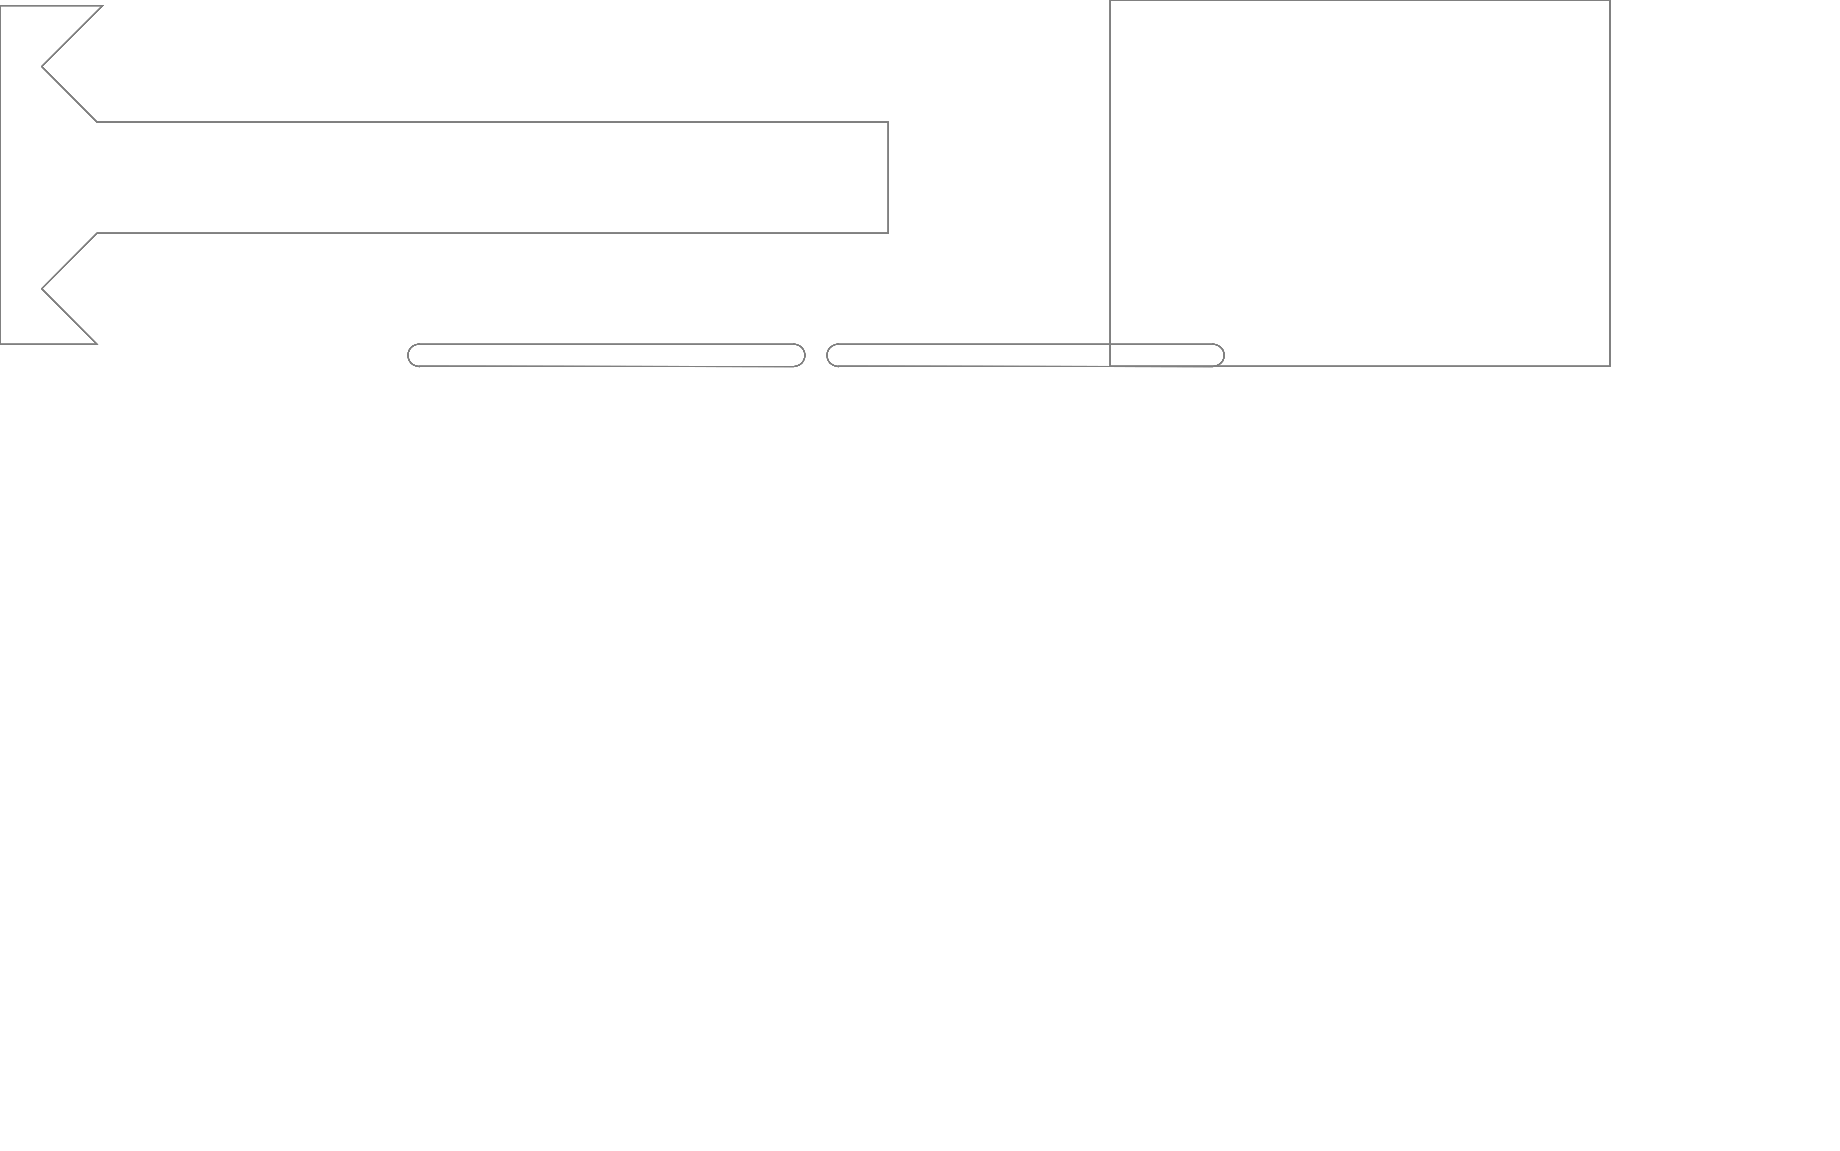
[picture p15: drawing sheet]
<svg xmlns="http://www.w3.org/2000/svg" width="552mm" height="345mm" viewBox="0 0 552 345" stroke-linecap="round" stroke-linejoin="round" font-family="sans-serif">
<path d="M332.9 0h149.8v109.8h-149.8zM0 1.7h30.8l-18.3 18.2 16.6 16.7h237.3v33.3h-237.3l-16.6 16.7 16.6 16.6h-29.1zM123.3 104.1a3.2 3.2 0 0 1 2.4-.9h112.3a3.3 3.3 0 0 1 3.3 2.9 3.3 3.3 0 0 1-2.4 3.6l-.9 .2-112.3-.1a3.3 3.3 0 0 1-3.1-2 3.3 3.3 0 0 1 .7-3.7zM248.9 104.1a3.2 3.2 0 0 1 2.4-.9h112.4a3.3 3.3 0 0 1 3.4 3.3 3.3 3.3 0 0 1-3.4 3.4l-112.4-.1a3.2 3.2 0 0 1-2.9-1.6 3.5 3.5 0 0 1 .5-4.1z" fill="none" stroke="#808080" stroke-width=".3"/>
</svg>
